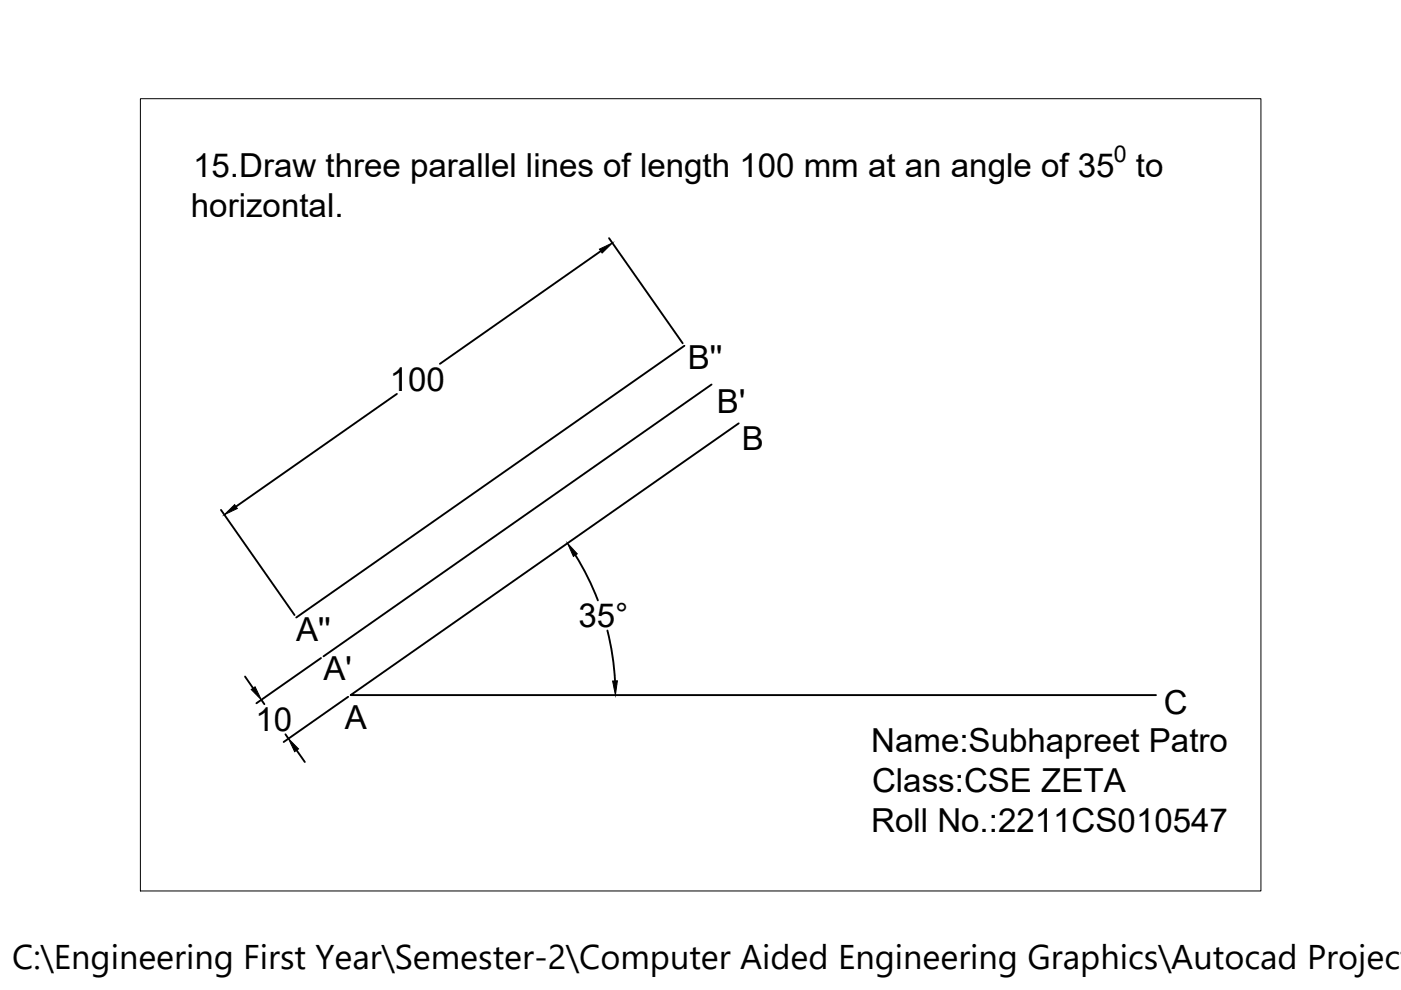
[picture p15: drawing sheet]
<svg xmlns="http://www.w3.org/2000/svg" width="297mm" height="210mm" viewBox="0 0 297 210" stroke-linecap="round" stroke-linejoin="round" font-family="sans-serif">
<defs><g id="words">
<text font-size="7.3" x="2.6" y="205.5">C:\Engineering First Year\Semester-2\Computer Aided Engineering Graphics\Autocad Project</text>
<g font-size="7">
<text x="40.9" y="37.5">15.Draw three parallel lines of length 100 mm at an angle of 35 to</text>
<text x="40.5" y="46">horizontal.</text>
<text x="82.6" y="82.8">100</text>
<text x="145.8" y="78.3">B''</text>
<text x="152" y="87.5">B'</text>
<text x="157.3" y="95.5">B</text>
<text x="62.8" y="135.9">A''</text>
<text x="122.6" y="133">35°</text>
<text x="68.6" y="144.2">A'</text>
<text x="54.2" y="155">10</text>
<text x="73.1" y="154.5">A</text>
<text x="246.7" y="151.4">C</text>
<text x="184.7" y="159.5">Name:Subhapreet Patro</text>
<text x="184.9" y="168">Class:CSE ZETA</text>
<text x="184.7" y="176.4">Roll No.:2211CS010547</text>
</g>
<text font-size="4.9" x="236.1" y="34.5">0</text>
</g></defs>
<!-- layer: 0 -->
<g fill="none" stroke="#000" stroke-width=".4">
<path d="M127.4 53.2l-34.1 23.9M129.1 50.5l15.6 22.3M145.1 73.3l-82.3 57.6M84.1 83.5l-34.1 23.9M150.9 81.5l-82.3 57.7M156.6 89.8l-82.3 57.6h170.8M46.8 108.1l15.6 22.3M122 117.7a56.1 56.1 0 0 1 4.8 9.6M68.1 139.5l-13.7 9.6M128.8 133.7a56.1 56.1 0 0 1 1.6 10.7M52 143.4l1.7 2.5M55.4 148.4l.7 .9"/>
<path d="M60.5 155.7l.7 .9M62.9 159.1l1.7 2.5M73.8 147.7l-13.7 9.6"/>
</g>
<path d="M127.1 52.8l2.7-1.3-2.1 2.2zM47.6 109.1l2.1-2.1 .6 .8zM120.3 115.2l2.1 2.2-.8 .6zM53.3 146.2l.8-.6 1.3 2.8zM61.2 156.6l2.1 2.2-.8 .6zM129.9 144.4l1-.1-.4 3.1z" fill="#000" stroke="#000" stroke-width=".21"/>
<path d="M29.8 20.9h237.5v168h-237.5z" fill="none" stroke="#000" stroke-width=".21"/>
<use href="#words"/>
</svg>
